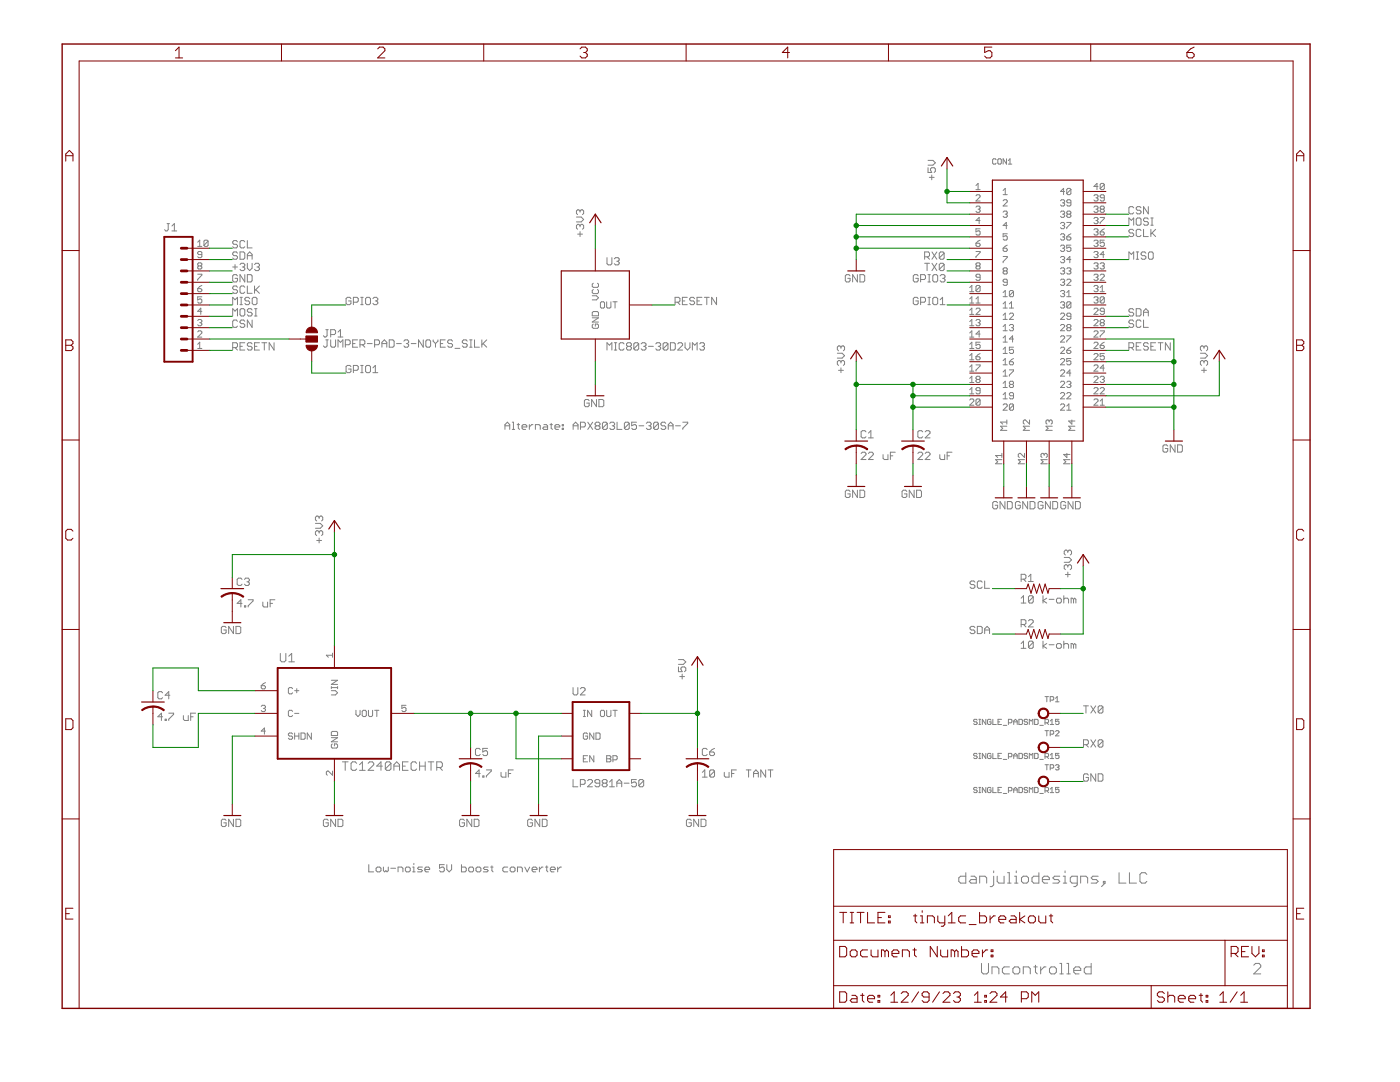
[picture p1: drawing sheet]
<svg xmlns="http://www.w3.org/2000/svg" width="279mm" height="216mm" viewBox="0 0 279 216" stroke-linecap="round" stroke-linejoin="round" font-family="sans-serif">
<g fill="none" stroke="#808080" stroke-width=".2">
<path d="M185.2 33.5v.9h.7l-.2-.5v-.2l.2-.2h.5l.3 .2v.5l-.3 .2M185.2 32h1l.5 .5-.5 .5h-1M185.5 35.4h.9M185.9 34.9v1M194.8 37l.4-.4v1.2M194.8 37.8h.8M194.8 39.1l.2-.2h.4l.2 .2v.2l-.8 .8h.8M198.8 31.9l-.2-.2h-.3l-.2 .2v.7l.2 .1h.3l.2-.1M199.3 31.7h.4l.1 .2v.7l-.1 .1h-.4l-.2-.1v-.7zM200.2 38l.4-.4v1.2M200.2 38.8h.8M200.9 31.7v1l-.7-1v1"/>
<path d="M201.2 32.7h.7M201.2 32l.4-.3v1M212.5 38.2h-.9l.7-.6v1.2M213.7 37.8v.8l-.2 .2h-.4l-.2-.2M213.7 37.8l-.2-.2h-.4l-.2 .2v.8M213.7 37.8l-.8 .8M218.3 39.1l.2-.2h.4l.2 .2-.2 .4M218.7 39.5h.2M218.9 39.5l.2 .2-.2 .4h-.4l-.2-.2M219.1 37.2h-.8l.6-.6v1.2M220.4 36.8v.8l-.2 .2h-.4l-.2-.2M220.4 39.5h-.6l-.2-.2 .2-.4h.4l.2 .2v.8l-.2 .2h-.4l-.2-.2"/>
<path d="M220.4 36.8l-.2-.2h-.4l-.2 .2v.8M220.4 36.8l-.8 .8M33.3 44.6h.5M33.6 44.6v1.2l-.3 .3h-.2l-.2-.3M34.3 46.1h1M34.3 45.1l.5-.5v1.5M39.5 49.2h.8M39.5 54.7h.8v.2l-.8 .9v.1M39.5 57.6h.6l.2 .4-.2 .2h-.5l-.1-.2zM39.5 48.3l.4-.4v1.3M39.6 53.1l-.1-.2 .1-.4h.5l.2 .1-.2 .5M39.6 53.1l-.1 .2 .1 .4h.5l.2-.2-.2-.4"/>
<path d="M39.6 53.1h.5M40.3 50.8h-.7l-.1-.2 .1-.4h.5l.2 .2v.8l-.2 .2h-.5l-.1-.2M40.3 59.2h-.8v.7l.4-.3 .4 .3v.4l-.2 .2h-.5l-.1-.2M40.3 57l-.8 .6M41.5 48.1l-.2-.2h-.4l-.2 .2v.9M41.5 48.1v.9l-.2 .2h-.4l-.2-.2M41.5 48.1l-.8 .9M46.4 53.3h1M46.9 52.8v.9M47.4 55.1l-.2-.3h-.5l-.3 .3v.9l.3 .3h.5l.2-.3v-.5h-.5M47.4 57.3l-.2-.2h-.5l-.3 .2v.3l.3 .2h.5l.2 .2v.3l-.2 .2h-.5l-.3-.2M47.4 48.3l-.2-.3h-.5l-.3 .3v.2l.3 .2h.5l.2 .3v.2l-.2 .3h-.5l-.3-.3"/>
<path d="M47.4 50.5l-.2-.2h-.5l-.3 .2v.3l.3 .2h.5l.2 .2v.3l-.2 .2h-.5l-.3-.2M47.9 50.3h.7l.3 .2v1l-.3 .2h-.7zM47.9 52.8l.2-.3h.5l.3 .3v.2l-.3 .3M47.9 59.3h.5M48.1 59.3v1.5M48.4 53.3h.2M48.6 53.3l.3 .2v.2l-.3 .3h-.5l-.2-.3M48.9 48.3l-.3-.3h-.5l-.2 .3v.9l.2 .3h.5l.3-.3M48.9 54.8v1.5l-1-1.5v1.5M48.9 57.3l-.3-.2h-.5l-.2 .2v1l.2 .2h.5l.3-.2M49.4 54.8h.7l.2 .3v.9l-.2 .3h-.7zM49.4 51.7v-.9l.4-.5 .5 .5v.9"/>
<path d="M49.4 48v1.5h.9M49.4 52.5v1l.4 .5 .5-.5v-1M49.4 57.1v1.4h.9M49.4 51h.9M49.8 59.6l-.2-.3h-.5l-.2 .3v.2l.2 .2h.5l.2 .3v.2l-.2 .3h-.5l-.2-.3M50.6 59.3h.5l.2 .3v.9l-.2 .3h-.5l-.3-.3v-.9zM50.8 52.8l.3-.3h.4l.3 .3v.2l-.3 .3M50.8 57.1v1.4M51.1 57.8l.7 .7M51.3 53.3h.2M51.5 53.3l.3 .2v.2l-.3 .3h-.4l-.3-.3M51.8 57.1l-1 .9"/>
<path d="M70 59.6l-.2-.3h-.5l-.2 .3v.9l.2 .3h.5l.2-.3v-.5h-.4M72 59.3h.5M72.2 59.3v1.5M73 59.6l.2-.3h.5l.2 .3v.9l-.2 .3h-.5l-.2-.3zM74.4 59.6l.3-.3h.4l.3 .3v.2l-.3 .2M115 43.3h1l.5 .5-.5 .5h-1M115.3 46.7h.9M115.8 42.1v.2M115.8 45v.3M115.8 46.2v1M115.8 45l-.3-.2h-.2l-.3 .2v.5l.3 .2M115.8 42.1l-.3-.2h-.2l-.3 .2v.5l.3 .2"/>
<path d="M115.8 45l.2-.2h.2l.3 .2v.5l-.3 .2M115.8 42.1l.2-.2h.2l.3 .2v.5l-.3 .2M118.2 59h.8l.4 .4-.4 .4h-.8M118.4 56.5l-.2 .2v.4l.2 .2h.8l.2-.2v-.4l-.2-.2M118.4 57.8l-.2 .2v.4l.2 .2h.8l.2-.2v-.4l-.2-.2M121.1 51.4v1.2l.3 .3h.5l.2-.3v-1.2M122.6 51.6l.3-.2h.4l.3 .2v.3l-.3 .2M123.1 52.1h.2M123.3 52.1l.3 .3v.2l-.3 .3h-.4l-.3-.3M137.2 59.3h-1v1.5h1M138.6 59.6l-.2-.3h-.5l-.3 .3v.2l.3 .2h.5l.2 .3v.2l-.2 .3h-.5l-.3-.3M140.1 59.3h-1v1.5h1"/>
<path d="M140.6 59.3h.9M141.1 59.3v1.5M143 59.3v1.5l-1-1.5v1.5M169.7 55.1l-.3-.3h-.5l-.2 .3v.9l.2 .3h.5l.3-.3v-.5h-.5M171.1 54.8v1.5l-.9-1.5v1.5M171.6 54.8h.7l.3 .3v.9l-.3 .3h-.7zM183.2 55.1l-.2-.3h-.5l-.2 .3v.9l.2 .3h.5l.2-.3v-.5h-.4M183.2 59.6l-.2-.3h-.5l-.2 .3v.9l.2 .3h.5l.2-.3v-.5h-.4M183.7 55.8h.8l.2-.3v-.4l-.2-.3h-.8v1.5M184.5 51.2h.8l.2-.2v-.5l-.2-.2h-.8v1.4M184.5 52.5h1M185 51.2l.5 .5"/>
<path d="M185 52.5v1.5M185.2 54.8h.5M185.2 56.3h.5M185.2 59.3h.5M185.4 54.8v1.5M185.4 59.3v1.5M186 50.3l1 1.4M186 52.5l1 1.5M186.2 59.6l.2-.3h.5l.2 .3v.9l-.2 .3h-.5l-.2-.3zM186.4 54.8h.5l.2 .3v.9l-.2 .3h-.5l-.2-.3v-.9zM187 50.3l-1 1.4M187 52.5l-1 1.5"/>
<path d="M187.6 55.1l.3-.3h.5l.2 .3v.2l-.2 .2M187.6 59.8l.5-.5v1.5M188.1 55.5h.3M188.4 55.5l.2 .3v.2l-.2 .3h-.5l-.3-.3M188.4 50.5l-.2-.2h-.5l-.2 .2v1M188.4 50.5v1l-.2 .2h-.5l-.2-.2M188.4 52.8l-.2-.3h-.5l-.2 .3v.9M188.4 52.8v.9l-.2 .3h-.5l-.2-.3M188.4 50.5l-.9 1M188.4 52.8l-.9 .9M193.5 57.4l.5-.4v1.2M193.5 59.6l.5-.4v1.3"/>
<path d="M193.5 58.2h.9M194.8 59.6l.4-.4v1.3M194.8 41.3l.2-.2h.4l.2 .2-.2 .4M194.8 48.5h.6l.2 .5-.2 .2h-.4l-.2-.2zM194.8 50.2h.8v.2l-.8 .8v.2M195 53.1l-.2-.2 .2-.4h.4l.2 .1-.2 .5M195 53.1l-.2 .2 .2 .4h.4l.2-.2-.2-.4M195 53.1h.4M195.2 41.7h.2M195.4 41.7l.2 .3-.2 .4h-.4l-.2-.2M195.6 45.7h-.8v.6l.6-.2 .2 .2v.4l-.2 .2h-.4l-.2-.2M195.6 55.3h-.6l-.2-.2 .2-.4h.4l.2 .2v.9l-.2 .1h-.4l-.2-.1"/>
<path d="M195.6 57.2v.8l-.2 .2h-.4l-.2-.2M195.6 44h-.8l.6-.6v1.2M195.6 57.2l-.2-.2h-.4l-.2 .2v.8M195.6 47.9l-.8 .6M195.6 57.2l-.8 .8M200.2 49.5h.6l.2 .5-.2 .2h-.4l-.2-.2zM200.2 51.2h.8v.2l-.8 .8v.2M200.2 40.1l.2-.2h.4l.2 .2v.2l-.8 .8h.8M200.2 42.3l.2-.2h.4l.2 .2-.2 .4M200.2 58.4l.4-.4v1.2M200.2 59.2h.8M200.4 54.1l-.2-.3 .2-.4h.4l.2 .2-.2 .5"/>
<path d="M200.4 54.1l-.2 .2 .2 .4h.4l.2-.2-.2-.4M200.4 54.1h.4M200.6 42.7h.2M200.8 42.7l.2 .2-.2 .5h-.4l-.2-.2M201 46.7h-.8v.6l.6-.2 .2 .2v.4l-.2 .2h-.4l-.2-.2M201 56.3h-.6l-.2-.2 .2-.4h.4l.2 .2v.8l-.2 .2h-.4l-.2-.2M201 45h-.8l.6-.6v1.2M201 48.9l-.8 .6M202.3 58.2l-.2-.2h-.4l-.3 .2v.8M202.3 58.2v.8l-.2 .2h-.4l-.3-.2M202.3 58.2l-.9 .8M211.6 40.1l.3-.2h.4l.2 .2-.2 .4"/>
<path d="M211.6 42.3l.3-.2h.4l.2 .2-.2 .4M211.6 46.9l.3-.2h.4l.2 .2-.2 .4M211.6 51.4l.3-.2h.4l.2 .2-.2 .4M211.6 53.6l.3-.2h.4l.2 .2-.2 .5M211.6 55.9l.3-.2h.4l.2 .2-.2 .4M211.6 58.2l.3-.2h.4l.2 .2-.2 .4M211.6 44.6l.3-.2h.4l.2 .2-.2 .4M211.6 49.1l.3-.2h.4l.2 .2-.2 .4M212 58.6h.3M212 42.7h.3M212 45h.3M212 49.5h.3"/>
<path d="M212 54.1h.3M212 56.3h.3M212 51.8h.3M212 47.3h.3M212 40.5h.3M212.3 40.5l.2 .2-.2 .4h-.4l-.3-.2M212.3 42.7l.2 .2-.2 .5h-.4l-.3-.2M212.3 47.3l.2 .2-.2 .4h-.4l-.3-.2M212.3 45l.2 .2-.2 .4h-.4l-.3-.2M212.3 49.5l.2 .2-.2 .5h-.4l-.3-.2M212.3 54.1l.2 .2-.2 .4h-.4l-.3-.2M212.3 51.8l.2 .2-.2 .4h-.4l-.3-.2"/>
<path d="M212.3 56.3l.2 .2-.2 .4h-.4l-.3-.2M212.3 58.6l.2 .2-.2 .4h-.4l-.3-.2M212.9 44.4h.8v.2l-.8 .8v.2M212.9 47.3h.6l.2 .4-.2 .2h-.4l-.2-.2zM212.9 53.6l.2-.2h.4l.2 .2-.2 .5M212.9 55.9l.2-.2h.4l.2 .2v.2l-.8 .8h.8M212.9 59.2h.8M212.9 58.4l.4-.4v1.2M213.1 42.7l-.2-.2 .2-.4h.4l.2 .2-.2 .4M213.1 42.7l-.2 .2 .2 .5h.4l.2-.2-.2-.5M213.1 42.7h.4M213.3 54.1h.2"/>
<path d="M213.5 54.1l.2 .2-.2 .4h-.4l-.2-.2M213.7 40.5h-.6l-.2-.2 .2-.4h.4l.2 .2v.8l-.2 .2h-.4l-.2-.2M213.7 48.9h-.8v.6l.6-.2 .2 .2v.5l-.2 .2h-.4l-.2-.2M213.7 51.8h-.8l.6-.6v1.2M213.7 46.7l-.8 .6M218.3 41.3l.2-.2h.4l.2 .2-.2 .4M218.3 48.1l.2-.2h.4l.2 .2-.2 .4M218.3 45.9l.2-.2h.4l.2 .2-.2 .4M218.3 50.4l.2-.2h.4l.2 .2-.2 .4M218.3 52.6l.2-.1h.4l.2 .1-.2 .5M218.3 54.9l.2-.2h.4l.2 .2-.2 .4M218.3 59.4l.2-.2h.4l.2 .2-.2 .5"/>
<path d="M218.3 57.2l.2-.2h.4l.2 .2-.2 .4M218.3 43.6l.2-.2h.4l.2 .2-.2 .4M218.7 41.7h.2M218.7 44h.2M218.7 48.5h.2M218.7 53.1h.2M218.7 55.3h.2M218.7 59.9h.2M218.7 57.6h.2M218.7 50.8h.2M218.7 46.3h.2M218.9 59.9l.2 .2-.2 .4h-.4l-.2-.2"/>
<path d="M218.9 50.8l.2 .2-.2 .4h-.4l-.2-.2M218.9 41.7l.2 .3-.2 .4h-.4l-.2-.2M218.9 46.3l.2 .2-.2 .4h-.4l-.2-.2M218.9 48.5l.2 .2-.2 .5h-.4l-.2-.2M218.9 53.1l.2 .2-.2 .4h-.4l-.2-.2M218.9 55.3l.2 .2-.2 .4h-.4l-.2-.1M218.9 57.6l.2 .2-.2 .4h-.4l-.2-.2M218.9 44l.2 .2-.2 .4h-.4l-.2-.2M219.6 46.3h.6l.2 .4-.2 .2h-.4l-.2-.2zM219.6 52.6l.2-.1h.4l.2 .1-.2 .5M219.6 54.9l.2-.2h.4l.2 .2v.2l-.8 .8h.8M219.6 58.2h.8"/>
<path d="M219.6 57.4l.4-.4v1.2M219.6 43.4h.8v.2l-.8 .8v.2M219.8 41.7l-.2-.2 .2-.4h.4l.2 .2-.2 .4M219.8 41.7h.4M219.8 41.7l-.2 .3 .2 .4h.4l.2-.2-.2-.5M220 53.1h.2M220.2 53.1l.2 .2-.2 .4h-.4l-.2-.2M220.4 50.8h-.8l.6-.6v1.2M220.4 47.9h-.8v.6l.6-.2 .2 .2v.5l-.2 .2h-.4l-.2-.2M220.4 59.4l-.2-.2h-.4l-.2 .2v.9M220.4 59.4v.9l-.2 .2h-.4l-.2-.2M220.4 59.4l-.8 .9"/>
<path d="M220.4 45.7l-.8 .6M225.3 44.9v-1.4l.5 .5 .5-.5v1.4M225.3 51.7v-1.4l.5 .5 .5-.5v1.4M226.3 41.5l-.3-.3h-.5l-.2 .3v.9l.2 .3h.5l.3-.3M226.3 46l-.3-.2h-.5l-.2 .2v.2l.2 .3h.5l.3 .2v.3l-.3 .2h-.5l-.2-.2M226.8 50.3h.4M226.8 51.7h.4M227 43.5h.5l.2 .2v1l-.2 .2h-.5l-.2-.2v-1zM227 50.3v1.4M227.7 41.5l-.2-.3h-.5l-.2 .3v.2l.2 .3h.5l.2 .2v.2l-.2 .3h-.5l-.2-.3M227.7 46l-.2-.2h-.5l-.2 .2v1l.2 .2h.5l.2-.2M228.2 45.8v1.4h1"/>
<path d="M228.7 50.5l-.2-.2h-.5l-.3 .2v.3l.3 .2h.5l.2 .2v.3l-.2 .2h-.5l-.3-.2M229.2 43.7l-.3-.2h-.4l-.3 .2v.3l.3 .2h.4l.3 .2v.3l-.3 .2h-.4l-.3-.2M229.2 41.2v1.5l-1-1.5v1.5M229.4 50.3h.5l.2 .2v1l-.2 .2h-.5l-.2-.2v-1zM229.7 45.8v1.4M229.7 43.5h.4M229.7 44.9h.4M229.9 46.5l.7 .7M229.9 43.5v1.4M230.6 45.8l-.9 .9M39.5 66.2l.1-.2h.5l.2 .2v.2l-.8 .9h.8M39.5 64l.1-.2h.5l.2 .2-.2 .4"/>
<path d="M39.5 69.5h.8M39.5 68.7l.4-.4v1.2M39.9 64.4h.2M40.1 64.4l.2 .2-.2 .4h-.5l-.1-.2M40.3 62.1h-.8l.6-.6v1.2M46.4 69.4h.8l.2-.3v-.5l-.2-.2h-.8v1.4M46.4 60.8v-1.5l.5 .5 .5-.5v1.5M46.4 63.1v-1.5l.5 .5 .5-.5v1.5M46.9 69.4l.5 .4M47.4 64.1l-.2-.2h-.5l-.3 .2v1l.3 .2h.5l.2-.2M47.9 69.1h.5M47.9 60.8h.5"/>
<path d="M48.1 61.6h.5l.3 .2v1l-.3 .3h-.5l-.2-.3v-1zM48.9 68.4h-1v1.4h1M48.9 64.1l-.3-.2h-.5l-.2 .2v.2l.2 .3h.5l.3 .2v.3l-.3 .2h-.5l-.2-.2M50.3 68.6l-.2-.2h-.5l-.2 .2v.3l.2 .2h.5l.2 .3v.2l-.2 .2h-.5l-.2-.2M50.3 61.8l-.2-.2h-.5l-.2 .2v.3l.2 .2h.5l.2 .3v.2l-.2 .3h-.5l-.2-.3M50.3 63.9v1.4l-.9-1.4v1.4M50.8 69.1h.5M50.8 61.6h.5M50.8 63.1h.5M51.1 61.6v1.5M51.8 68.4h-1v1.4h1M52.3 68.4h.9"/>
<path d="M52.7 68.4v1.4M54.7 68.4v1.4l-1-1.4v1.4M65 67.8h.5M65 65.8h.5M65.3 67.8v1.2l-.3 .3h-.2l-.3-.3M65.3 65.8v1.2l-.3 .2h-.2l-.3-.2M66 66.8h.7l.3-.3v-.5l-.3-.2h-.7v1.4M66 67.8v1.2l.3 .3h.4l.3-.3v-1.2M67.5 69.3v-1.5l.4 .5 .5-.5v1.5M67.5 67.2h.9M67.5 66.3l.4-.5v1.4M68.9 68.8h.7l.3-.2v-.5l-.3-.3h-.7v1.5"/>
<path d="M70 73.2l-.2-.3h-.5l-.2 .3v.9l.2 .3h.5l.2-.3v-.5h-.4M70.4 68.6h.5M70.5 73.9h.7l.3-.3v-.4l-.3-.3h-.7v1.5M70.5 60.3h.7l.3-.3v-.4l-.3-.3h-.7v1.5M71.4 67.8h-1v1.5h1M71.8 68.8h.8l.2-.2v-.5l-.2-.3h-.8v1.5M72 60.8h.5M72 72.9h.5M72 74.4h.5M72.2 72.9v1.5M72.3 68.8l.5 .5M73 73.2l.2-.3h.5l.2 .3v.9l-.2 .3h-.5l-.2-.3z"/>
<path d="M73.3 68.6h1M74.4 74.4h1M74.4 73.4l.5-.5v1.5M74.8 68.8h.7l.2-.2v-.5l-.2-.3h-.7v1.5M74.9 60h.2M75.1 60l.3 .3v.2l-.3 .3h-.4l-.3-.3M76.2 68.6h1M76.2 69.3v-1l.5-.5 .5 .5v1M77.7 67.8h.7l.3 .3v.9l-.3 .3h-.7zM79.1 68.6h1M80.6 68.1l.2-.3h.5l.3 .3v.2l-.3 .3M81.1 68.6h.2"/>
<path d="M81.3 68.6l.3 .2v.2l-.3 .3h-.5l-.2-.3M82.1 68.6h.9M84.5 67.8v1.5l-1-1.5v1.5M85.2 67.8h.5l.2 .3v.9l-.2 .3h-.5l-.2-.3v-.9zM86.4 67.8v.3l.5 .5M86.9 68.6v.7M87.4 67.8v.3l-.5 .5M87.9 68.6h.5M88.9 67.8h-1v1.5h1M90.3 68.1l-.2-.3h-.5l-.3 .3v.2l.3 .3h.5l.2 .2v.2l-.2 .3h-.5l-.3-.3M90.8 69.5h1M93.2 68.1l-.2-.3h-.5l-.2 .3v.2l.2 .3h.5l.2 .2v.2l-.2 .3h-.5l-.2-.3"/>
<path d="M93.7 69.3h.5M93.7 67.8h.5M94 67.8v1.5M94.7 67.8v1.5h1M96.2 67.8v1.5M96.4 68.6l.7 .7M97.1 67.8l-.9 1M117.6 79.9l-.3-.2h-.4l-.3 .2v1l.3 .3h.4l.3-.3v-.5h-.5M118.2 63.4h1.2l-1.2 .9h1.2M118.4 64.7l-.2 .2v.4l.2 .2h.8l.2-.2v-.4l-.2-.2h-.4v.4M118.4 62.2h.8l.2 .2v.6h-1.2v-.6zM119 79.7v1.5l-.9-1.5v1.5"/>
<path d="M119.5 79.7h.8l.2 .2v1l-.2 .3h-.8zM120 60.2h.5l.1 .2v.9l-.1 .2h-.5l-.2-.2v-.9zM121.1 60.2v1.1l.2 .2h.4l.2-.2v-1.1M121.1 69.8v-1.4l.5 .5 .5-.5v1.4M122.3 60.2h.9M122.6 69.8h.5M122.6 68.4h.5M122.7 60.2v1.3M122.9 68.4v1.4M124.5 68.6l-.2-.2h-.5l-.2 .2v1l.2 .2h.5l.2-.2M125.3 69.1l-.3 .3v.2l.3 .2h.5l.2-.2v-.2l-.2-.3M125.3 69.1l-.3-.2v-.3l.3-.2h.5l.2 .2v.3l-.2 .2"/>
<path d="M125.3 69.1h.5M127.5 68.6v1l-.3 .2h-.5l-.2-.2M127.5 68.6l-.3-.2h-.5l-.2 .2v1M127.5 68.6l-1 1M128 68.6l.2-.2h.5l.2 .2v.3l-.2 .2M128.4 69.1h.3M128.7 69.1l.2 .3v.2l-.2 .2h-.5l-.2-.2M129.4 69.1h1M130.9 68.6l.2-.2h.5l.2 .2v.3l-.2 .2M131.4 69.1h.2M131.6 69.1l.2 .3v.2l-.2 .2h-.5l-.2-.2M133.3 68.6v1l-.2 .2h-.5l-.3-.2"/>
<path d="M133.3 68.6l-.2-.2h-.5l-.3 .2v1M133.3 68.6l-1 1M133.8 68.4h.7l.3 .2v1l-.3 .2h-.7zM134.7 60.3h.7l.3-.3v-.4l-.3-.3h-.7v1.5M135.2 60.3l.5 .5M135.3 68.6l.2-.2h.5l.2 .2v.3l-.9 .9h.9M136.2 60h.5M136.7 68.4v1l.5 .4 .5-.4v-1M138.2 69.8v-1.4l.5 .5 .4-.5v1.4M139.1 60h.5M139.6 68.6l.3-.2h.5l.2 .2v.3l-.2 .2M140.1 69.1h.3"/>
<path d="M140.4 69.1l.2 .3v.2l-.2 .2h-.5l-.3-.2M167.1 70.5h1l.5 .5-.5 .5h-1M167.3 73.9h1M167.8 69.3v.2M167.8 72.2v.2M167.8 73.4v1M167.8 72.2l-.2-.3h-.3l-.2 .3v.5l.2 .2M167.8 69.3l-.2-.3h-.3l-.2 .3v.4l.2 .3M167.8 72.2l.3-.3h.2l.3 .3v.5l-.3 .2M167.8 69.3l.3-.3h.2l.3 .3v.4l-.3 .3M183.7 60.3h.8l.2-.3v-.4l-.2-.3h-.8v1.5M185.2 60.8h.5"/>
<path d="M187.6 60.8h1M193.5 73.2l.5-.4v1.3M193.5 79.8l.2-.2h.5l.2 .2v.2l-.9 .9h.9M193.5 61.9l.5-.4v1.2M193.5 64.2l.5-.4v1.2M193.5 66.4l.5-.4v1.3M193.5 68.7l.5-.4v1.2M193.5 71l.5-.5v1.3M193.5 75.5l.5-.4v1.2M193.5 77.8l.5-.5v1.3M193.5 60.5h.9M193.5 62.7h.9"/>
<path d="M193.5 65h.9M193.5 67.3h.9M193.5 69.5h.9M193.5 71.8h.9M193.5 74.1h.9M193.5 76.3h.9M193.5 78.6h.9M194.8 61.7l.2-.2h.4l.2 .2v.2l-.8 .8h.8M194.8 64l.2-.2h.4l.2 .2-.2 .4M194.8 71.2h.6l.2 .4-.2 .2h-.4l-.2-.2zM194.8 72.8h.8v.2l-.8 .9v.2M194.8 60.5h.8"/>
<path d="M195 75.7l-.2-.2 .2-.4h.4l.2 .2-.2 .4M195 75.7l-.2 .2 .2 .4h.4l.2-.2-.2-.4M195 75.7h.4M195.2 64.4h.2M195.4 64.4l.2 .2-.2 .4h-.4l-.2-.2M195.6 68.3h-.8v.6l.6-.2 .2 .2v.4l-.2 .2h-.4l-.2-.2M195.6 78h-.6l-.2-.2 .2-.5h.4l.2 .3v.8l-.2 .2h-.4l-.2-.2M195.6 79.8v.8l-.2 .3h-.4l-.2-.3M195.6 66.7h-.8l.6-.7v1.3M195.6 79.8l-.2-.2h-.4l-.2 .2v.8M195.6 70.5l-.8 .7M195.6 79.8l-.8 .8"/>
<path d="M200.2 61.5h.8M200.2 60.6l.4-.4v1.3M200.2 62.9l.4-.4v1.2M200.2 65.2l.4-.5v1.3M200.2 67.4l.4-.4v1.3M200.2 69.7l.4-.4v1.2M200.2 72l.4-.5v1.3M200.2 74.2l.4-.4v1.3M200.2 76.5l.4-.4v1.2M200.2 78.8l.4-.5v1.3M200.2 63.7h.8M200.2 66h.8"/>
<path d="M200.2 68.3h.8M200.2 70.5h.8M200.2 72.8h.8M200.2 75.1h.8M200.2 77.3h.8M200.2 79.6h.8M201.4 61.5h.9M201.4 72.2h.7l.2 .4-.2 .2h-.4l-.3-.2zM201.4 73.8h.9v.2l-.9 .8v.3M201.4 62.7l.3-.2h.4l.2 .2v.2l-.9 .8h.9M201.4 65l.3-.3h.4l.2 .3-.2 .4M201.4 60.6l.5-.4v1.3"/>
<path d="M201.7 76.7l-.3-.2 .3-.4h.4l.2 .2-.2 .4M201.7 76.7l-.3 .2 .3 .4h.4l.2-.2-.2-.4M201.7 76.7h.4M201.9 65.4h.2M202.1 65.4l.2 .2-.2 .4h-.4l-.3-.2M202.3 79h-.6l-.3-.2 .3-.5h.4l.2 .2v.9l-.2 .2h-.4l-.3-.2M202.3 69.3h-.9v.6l.7-.2 .2 .2v.4l-.2 .2h-.4l-.3-.2M202.3 67.6h-.9l.7-.6v1.3M202.3 71.5l-.9 .7M211.6 69.5l.3-.2h.4l.2 .2v.2l-.9 .8h.9M211.6 65l.3-.3h.4l.2 .3v.2l-.9 .8h.9M211.6 60.4l.3-.2h.4l.2 .2-.2 .5"/>
<path d="M211.6 71.8l.3-.3h.4l.2 .3v.2l-.9 .8h.9M211.6 62.7l.3-.2h.4l.2 .2v.2l-.9 .8h.9M211.6 67.2l.3-.2h.4l.2 .2v.2l-.9 .9h.9M211.6 74l.3-.2h.4l.2 .2v.2l-.9 .9h.9M211.6 76.3l.3-.2h.4l.2 .2v.2l-.9 .8h.9M211.6 78.5l.3-.2h.4l.2 .2v.3l-.9 .8h.9M212 60.9h.3M212.3 60.9l.2 .2-.2 .4h-.4l-.3-.2M212.9 67h.8v.2l-.8 .9v.2M212.9 69.9h.6l.2 .4-.2 .2h-.4l-.2-.2zM212.9 76.3l.2-.2h.4l.2 .2-.2 .4M212.9 78.5l.2-.2h.4l.2 .2v.3l-.8 .8h.8"/>
<path d="M213.1 65.4l-.2-.2 .2-.5h.4l.2 .3-.2 .4M213.1 65.4l-.2 .2 .2 .4h.4l.2-.2-.2-.4M213.1 65.4h.4M213.3 76.7h.2M213.5 76.7l.2 .2-.2 .4h-.4l-.2-.2M213.7 60.4v.9l-.2 .2h-.4l-.2-.2M213.7 63.1h-.6l-.2-.2 .2-.4h.4l.2 .2v.8l-.2 .2h-.4l-.2-.2M213.7 71.5h-.8v.7l.6-.2 .2 .2v.4l-.2 .2h-.4l-.2-.2M213.7 60.4l-.2-.2h-.4l-.2 .2v.9M213.7 74.4h-.8l.6-.6v1.3M213.7 69.3l-.8 .6M213.7 60.4l-.8 .9"/>
<path d="M218.3 61.7l.2-.2h.4l.2 .2v.2l-.8 .8h.8M218.3 66.2l.2-.2h.4l.2 .2v.2l-.8 .9h.8M218.3 64l.2-.2h.4l.2 .2v.2l-.8 .8h.8M218.3 70.8l.2-.3h.4l.2 .3v.2l-.8 .8h.8M218.3 68.5l.2-.2h.4l.2 .2v.2l-.8 .8h.8M218.3 73l.2-.2h.4l.2 .2v.2l-.8 .9h.8M218.3 77.6l.2-.3h.4l.2 .3v.2l-.8 .8h.8M218.3 75.3l.2-.2h.4l.2 .2v.2l-.8 .8h.8M218.3 79.8l.2-.2h.4l.2 .2v.2l-.8 .9h.8M219.6 68.9h.6l.2 .4-.2 .2h-.4l-.2-.2zM219.6 66h.8v.2l-.8 .9v.2M219.6 77.6l.2-.3h.4l.2 .3v.2l-.8 .8h.8"/>
<path d="M219.6 75.3l.2-.2h.4l.2 .2-.2 .4M219.8 64.4l-.2 .2 .2 .4h.4l.2-.2-.2-.4M219.8 64.4l-.2-.2 .2-.4h.4l.2 .2-.2 .4M219.8 64.4h.4M220 75.7h.2M220.2 75.7l.2 .2-.2 .4h-.4l-.2-.2M220.4 73.4h-.8l.6-.6v1.3M220.4 62.1h-.6l-.2-.2 .2-.4h.4l.2 .2v.8l-.2 .2h-.4l-.2-.2M220.4 70.5h-.8v.7l.6-.2 .2 .2v.4l-.2 .2h-.4l-.2-.2M220.4 68.3l-.8 .6M225.3 69.4h.7l.3-.3v-.5l-.3-.2h-.7v1.4M225.8 69.4l.5 .4"/>
<path d="M226.3 64.1l-.3-.2h-.5l-.2 .2v.2l.2 .3h.5l.3 .2v.3l-.3 .2h-.5l-.2-.2M226.3 61.8l-.3-.2h-.5l-.2 .2v.3l.2 .2h.5l.3 .3v.2l-.3 .3h-.5l-.2-.3M226.8 69.1h.4M226.8 61.6h.7l.2 .2v1l-.2 .3h-.7zM227.7 68.4h-.9v1.4h.9M227.7 64.1l-.2-.2h-.5l-.2 .2v1l.2 .2h.5l.2-.2M228.2 63.9v1.4h1M228.2 63.1v-1l.5-.5 .5 .5v1M228.2 62.3h1M229.2 68.6l-.3-.2h-.4l-.3 .2v.3l.3 .2h.4l.3 .3v.2l-.3 .2h-.4l-.3-.2M229.7 69.1h.4M230.6 68.4h-.9v1.4h.9"/>
<path d="M231.1 68.4h1M231.6 68.4v1.4M233.6 68.4v1.4l-1-1.4v1.4M239.6 70.5h.9l.5 .5-.5 .5h-.9M239.8 73.9h1M240.3 72.2l-.3-.3h-.2l-.2 .3v.5l.2 .2M240.3 72.2l.2-.3h.3l.2 .3v.5l-.2 .2M240.3 69.3l-.3-.3h-.2l-.2 .3v.4l.2 .3M240.3 69.3l.2-.3h.3l.2 .3v.4l-.2 .3M240.3 69.3v.2M240.3 72.2v.2M240.3 73.4v1"/>
<path d="M100.8 85.7v-1l.5-.5 .4 .5v1M100.8 85h.9M102.2 84.2h.3v1.5M102.2 85.7h.5M103.2 84.7h.5M103.4 84.5v.9l.3 .3M104.2 85.2h.9v-.2l-.2-.3h-.5l-.2 .3v.4l.2 .3h.5M105.6 84.7v1M106.4 84.7h-.3l-.5 .5M106.8 85.7v-1h.8l.2 .3v.7M108.5 84.7h.5l.3 .3v.7h-.8l-.2-.3 .2-.2h.8M109.8 84.7h.5"/>
<path d="M110 84.5v.9l.3 .3M110.7 85.2h1v-.2l-.2-.3h-.5l-.3 .3v.4l.3 .3h.5M112.2 84.7h.2v.3h-.2zM112.2 85.4h.2v.3h-.2zM114.4 85h1M114.4 85.7v-1l.5-.5 .5 .5v1M115.8 85.2h.8l.2-.2v-.5l-.2-.3h-.8v1.5M117.3 84.2l1 1.5M118.3 84.2l-1 1.5M119 85h.5M119 85l-.2-.3v-.2l.2-.3h.5l.2 .3v.2l-.2 .3M119 85l-.2 .2v.2l.2 .3h.5l.2-.3v-.2l-.2-.2"/>
<path d="M121.2 84.5l-.3-.3h-.4l-.3 .3v.9M121.2 84.5v.9l-.3 .3h-.4l-.3-.3M121.2 84.5l-1 .9M121.7 84.5l.2-.3h.5l.3 .3v.2l-.3 .3M122.2 85h.2M122.4 85l.3 .2v.2l-.3 .3h-.5l-.2-.3M123.1 84.2v1.5h1M125.6 84.5l-.3-.3h-.5l-.2 .3v.9M125.6 84.5v.9l-.3 .3h-.5l-.2-.3M125.6 84.5l-1 .9M127 84.2h-.9v.8l.5-.3h.2l.2 .3v.4l-.2 .3h-.5l-.2-.3M127.5 85h1"/>
<path d="M129 84.5l.2-.3h.5l.2 .3v.2l-.2 .3M129.5 85h.2M129.7 85l.2 .2v.2l-.2 .3h-.5l-.2-.3M131.4 84.5l-.2-.3h-.5l-.2 .3v.9M131.4 84.5v.9l-.2 .3h-.5l-.2-.3M131.4 84.5l-.9 .9M132.9 84.5l-.3-.3h-.5l-.2 .3v.2l.2 .3h.5l.3 .2v.2l-.3 .3h-.5l-.2-.3M133.4 85h.9M133.4 85.7v-1l.4-.5 .5 .5v1M134.8 85h1M136.3 84.2h.9v.3l-.9 .9v.3M169.7 98.1l-.3-.3h-.5l-.2 .3v.9l.2 .3h.5l.3-.3v-.4h-.5"/>
<path d="M171.1 97.8v1.5l-.9-1.5v1.5M171.6 97.8h.7l.3 .3v.9l-.3 .3h-.7zM171.9 90.5l.2-.3h.5l.2 .3v.2l-.9 1h.9M172.8 86.2l-.2-.3h-.5l-.2 .3v.9l.2 .3h.5l.2-.3M173.3 90.5l.3-.3h.5l.2 .3v.2l-1 1h1M173.3 87.4h1M173.3 86.4l.5-.5v1.5M176.2 90.7v.7l.3 .3h.7v-1M177.7 91h.5M178.7 90.2h-1v1.5M181 98.1l-.3-.3h-.4l-.3 .3v.9l.3 .3h.4l.3-.3v-.4h-.5M182.4 97.8v1.5l-.9-1.5v1.5"/>
<path d="M182.9 97.8h.8l.2 .3v.9l-.2 .3h-.8zM183.2 90.5l.2-.3h.5l.2 .3v.2l-.9 1h.9M184.1 86.2l-.2-.3h-.5l-.2 .3v.9l.2 .3h.5l.2-.3M184.6 90.5l.3-.3h.5l.2 .3v.2l-1 1h1M184.6 86.2l.3-.3h.5l.2 .3v.2l-1 1h1M187.6 90.7v.7l.2 .3h.7v-1M189 91h.5M190 90.2h-1v1.5M199.9 91.7h-1.2l.4 .4-.4 .4h1.2M199.9 90.9h-1.2l.4 .4M199.9 90.5v.8M200.2 80.8l.2-.2h.4l.2 .2v.2l-.8 .9h.8"/>
<path d="M200.9 84.2h-1.2l.4 .4M200.9 85h-1.2l.4 .5-.4 .4h1.2M200.9 83.8v.8M202.3 80.8l-.2-.2h-.4l-.3 .2v.8M202.3 80.8v.8l-.2 .3h-.4l-.3-.3M202.3 80.8l-.9 .8M204.5 91.7h-1.3l.4 .4-.4 .4h1.3M204.5 90.5v.8l-.9-.8-.4 .2v.4l.2 .2M205.5 83.8v.8l-.9-.8-.4 .2v.4l.2 .2M205.5 85h-1.3l.4 .5-.4 .4h1.3M208.4 90.7l-.2-.2-.4 .2v.4l.2 .2M208.4 90.7l.2-.2 .4 .2v.4l-.2 .2"/>
<path d="M208.4 90.7v.2M209 91.7h-1.2l.4 .4-.4 .4h1.2M209.4 84v.2M209.4 84l-.2-.2-.5 .2v.4l.3 .2M209.4 84l.2-.2 .4 .2v.4l-.2 .2M210 85h-1.3l.5 .5-.5 .4h1.3M211.6 80.8l.3-.2h.4l.2 .2v.2l-.9 .9h.9M212.9 81.9h.8M212.9 81l.4-.4v1.3M212.9 90.5v.8l-.6-.6h1.2M213.5 91.7h-1.2l.4 .4-.4 .4h1.2M213.9 83.8v.8l-.6-.6h1.2"/>
<path d="M214.5 85h-1.2l.4 .5-.4 .4h1.2M219.6 80.9h.8M219.6 80l.4-.4v1.3M233 89l-.2-.2h-.5l-.2 .2v1l.2 .2h.5l.2-.2v-.5h-.4M234.5 88.8v1.4l-.9-1.4v1.4M235 88.8h.7l.3 .2v1l-.3 .2h-.7zM48.3 115.6l-.2-.2h-.5l-.3 .2v1l.3 .2h.5l.2-.2M48.8 115.6l.2-.2h.5l.3 .2v.2l-.3 .3M49.3 116.1h.2M49.5 119.7h1v.2l-1 1v.2M49.5 116.1l.3 .2v.3l-.3 .2h-.5l-.2-.2M54.9 119.7h-1v1.4"/>
<path d="M62.9 104.4h1l.5 .5-.5 .5h-1M63.2 107.8h1M63.7 103.2v.3M63.7 106.2v.2M63.7 107.4v.9M63.7 106.2l-.3-.3h-.2l-.3 .3v.4l.3 .3M63.7 103.2l-.3-.2h-.2l-.3 .2v.5l.3 .2M63.7 106.2l.2-.3h.3l.2 .3v.4l-.2 .3M63.7 103.2l.2-.2h.3l.2 .2v.5l-.2 .2M194.6 116.2l-.3-.3h-.5l-.2 .3v.2l.2 .2h.5l.3 .3v.2l-.3 .3h-.5l-.2-.3M196 116.2l-.2-.3h-.5l-.2 .3v.9l.2 .3h.5l.2-.3M196.5 115.9v1.5h1"/>
<path d="M199.1 100.3l-.3-.2h-.4l-.3 .2v1l.3 .2h.4l.3-.2v-.5h-.5M200.6 100.1v1.4l-1-1.4v1.4M201 100.1h.8l.2 .2v1l-.2 .2h-.8zM203.6 100.3l-.2-.2h-.5l-.3 .2v1l.3 .2h.5l.2-.2v-.5h-.5M203.8 119.4l.5-.5v1.4M203.8 115.6h.7l.2-.3v-.5l-.2-.2h-.7v1.4M204.3 115.6l.4 .4M205.1 100.1v1.4l-1-1.4v1.4M205.3 115.1l.4-.5v1.4M205.3 116h.9M205.6 100.1h.7l.2 .2v1l-.2 .2h-.7zM206.2 119.1l-.2-.2h-.5l-.2 .2v1"/>
<path d="M206.2 119.1v1l-.2 .2h-.5l-.2-.2M206.2 119.1l-.9 1M208.2 100.3l-.3-.2h-.5l-.2 .2v1l.2 .2h.5l.3-.2v-.5h-.5M208.2 118.9v1.4M208.9 119.4l-.7 .4 .7 .5M209.4 119.6h1M209.6 100.1v1.4l-1-1.4v1.4M210.1 100.1h.7l.3 .2v1l-.3 .2h-.7zM211.1 119.4h.5l.2 .2v.5l-.2 .2h-.5l-.3-.2v-.5zM212.3 119.6l.2-.2h.5l.3 .2v.7M212.3 118.9v1.4M212.4 111.2h1l.4 .5-.4 .5h-1"/>
<path d="M212.6 114.6h1M212.7 100.3l-.3-.2h-.5l-.2 .2v1l.2 .2h.5l.3-.2v-.5h-.5M213.1 110l.3-.2h.2l.2 .2v.5l-.2 .2M213.1 110v.3M213.1 112.9v.3M213.1 114.2v.9M213.1 112.9l-.2-.2h-.3l-.2 .2v.5l.2 .3M213.1 110l-.2-.2h-.3l-.2 .2v.5l.2 .2M213.1 112.9l.3-.2h.2l.2 .2v.5l-.2 .3M214.1 100.1v1.4l-.9-1.4v1.4M214.2 119.6l-.2-.2h-.2v.9M214.2 119.6v.7"/>
<path d="M214.2 119.6l.3-.2 .2 .2v.7M214.6 100.1h.7l.3 .2v1l-.3 .2h-.7zM32.4 138.2l-.2-.2h-.5l-.2 .2v1l.2 .2h.5l.2-.2M33.9 138.7h-.9l.7-.7v1.4M45.1 125.2l-.2-.2h-.5l-.2 .2v1l.2 .2h.5l.2-.2v-.5h-.4M46.6 125v1.4l-1-1.4v1.4M47.1 125h.7l.2 .2v1l-.2 .2h-.7zM48.3 120.4h-1l.8-.7v1.4M48.8 120.9h.2v.2h-.2zM52.1 136.8h.7l.2 .4-.2 .3h-.5l-.2-.3zM52.5 120.1v.8l.2 .2h.7v-1M53 136.2l-.9 .6"/>
<path d="M53.9 120.4h.5M55.9 130.4v1.4l.3 .3h.6l.2-.3v-1.4M57.6 132.1h1.2M57.6 130.9l.6-.5v1.7M58.4 137.4l-.2-.2h-.4l-.2 .2v.8l.2 .3h.4l.2-.3M58.8 137.8h.8M59.2 137.4v.8M66.1 137.8h.9l.4 .4-.4 .5h-.9M66.1 137.2h1.3M66.1 137v.4M66.1 135.7h1.3l-1.3 .9h1.3M66.4 130.7h-1.3l.4 .4"/>
<path d="M66.4 130.3v.8M67.4 137v.4M114.4 137.2v1.2l.2 .3h.5l.2-.3v-1.2M115.8 137.5l.3-.3h.4l.3 .3v.2l-1 1h1M135.4 133.1v.9h.7l-.2-.7 .2-.2h.5l.3 .2v.5l-.3 .2M135.4 131.6h1l.5 .5-.5 .5h-1M135.7 135h.9M136.1 134.5v1M194.6 125.2l-.3-.2h-.5l-.2 .2v.3l.2 .2h.5l.3 .3v.2l-.3 .2h-.5l-.2-.2M195.1 125h.7l.2 .2v1l-.2 .2h-.7zM196.5 125.7h1M196.5 126.4v-.9l.5-.5 .5 .5v.9"/>
<path d="M203.8 128.4l.5-.5v1.5M203.8 120.3h.9M203.8 129.4h.9M203.8 124.6h.7l.2-.2v-.5l-.2-.2h-.7v1.4M204.3 124.6l.4 .5M205.3 123.9l.2-.2h.5l.2 .2v.2l-.9 1h.9M206.2 128.2l-.2-.3h-.5l-.2 .3v.9M206.2 128.2v.9l-.2 .3h-.5l-.2-.3M206.2 128.2l-.9 .9M208.2 127.9v1.5M208.6 139h.7M208.9 128.4l-.7 .5 .7 .5"/>
<path d="M208.9 139v1M209.4 128.7h1M209.6 139.7h.5l.2-.2v-.3l-.2-.2h-.5v1M210.7 139.3l.3-.3v1M210.8 128.7l.3-.3h.5l.2 .3v.4l-.2 .3h-.5l-.3-.3zM212.3 128.7l.2-.3h.5l.3 .3v.7M212.3 127.9v1.5M214.2 128.7l-.2-.3h-.2v1M214.2 128.7v.7M214.2 128.7l.3-.3 .2 .3v.7M32.4 143h-.9l.7-.7v1.5M33 143.5h.2v.3h-.2z"/>
<path d="M33.7 142.3h.9v.2l-.9 1v.3M36.6 142.8v.7l.2 .3h.8v-1M38.1 143h.4M39 142.3h-.9v1.5M52.1 140.9l.2-.2h.5l.2 .2-.2 .5M52.6 141.4h.2M52.8 141.4l.2 .2-.2 .4h-.5l-.2-.2M53 145.9h-.9l.7-.6v1.2M58.4 146.5l-.2-.2h-.4l-.2 .2 .2 .4h.4l.2 .2-.2 .4h-.4l-.2-.2M58.4 141.9l-.2-.2h-.4l-.2 .2v.9l.2 .2h.4l.2-.2M58.8 142.3h.8M58.8 146.9h.8"/>
<path d="M58.8 146.3v1.2M59.6 146.3v1.2M60.1 146.3h.6l.2 .2v.8l-.2 .2h-.6zM62.1 146.3v1.2l-.8-1.2v1.2M66.1 146.1l.2-.2h.9l.2 .2v.7h-1.3zM66.1 147.2h1.3l-1.3 .8h1.3M66.3 148.4l-.2 .3v.4l.2 .2h.9l.2-.2v-.4l-.2-.3h-.5v.4M66.4 153.9v.8l-.9-.8h-.2l-.2 .2v.4l.2 .2M68.3 152h1.2M68.9 152v1.7M71 141.7v.9l.4 .4 .5-.4v-.9M71.2 152.3l-.3-.3h-.6l-.2 .3v1.1l.2 .3h.6l.3-.3"/>
<path d="M71.8 153.7h1.1M71.8 152.6l.5-.6v1.7M72.3 141.9l.2-.2h.4l.2 .2v.9l-.2 .2h-.4l-.2-.2zM73.5 152.3l.3-.3h.5l.3 .3v.3l-1.1 1.1h1.1M73.5 141.7v1.1l.2 .2h.4l.3-.2v-1.1M74.8 141.7h.8M75.2 141.7v1.3M76.3 152.9h-1.1l.8-.9v1.7M78 152.3l-.3-.3h-.5l-.3 .3v1.1M78 152.3v1.1l-.3 .3h-.5l-.3-.3M78 152.3l-1.1 1.1M78.6 152.9h1.1"/>
<path d="M78.6 153.7v-1.1l.6-.6 .5 .6v1.1M80.3 152.9h.6M81 140.7h-.8v.7l.4-.3 .4 .3v.4l-.2 .2h-.4l-.2-.2M81.4 152h-1.1v1.7h1.1M83.1 152.3l-.2-.3h-.6l-.3 .3v1.1l.3 .3h.6l.2-.3M83.7 152.9h1.2M83.7 152v1.7M84.9 152v1.7M85.4 152h1.2M86 152v1.7M87.2 153.1h.8l.3-.2v-.6l-.3-.3h-.8v1.7M87.7 153.1l.6 .6"/>
<path d="M95.8 154.3h-.9l.7-.7v1.5M95.8 149.6l-.2-.3h-.5l-.2 .3v.9l.2 .3h.5l.2-.3M96.4 154.8h.2v.3h-.2zM97.1 153.6h.9v.3l-.9 .9v.3M97.3 149.3h-.9v.8l.4-.3h.3l.2 .3v.4l-.2 .3h-.5l-.2-.3M100 154.1v.7l.2 .3h.8v-1M101.5 154.3h.4M102.4 153.6h-.9v1.5M114.4 155.6v1.4h.9M115.8 156.5h.7l.3-.2v-.5l-.3-.2h-.7v1.4M116.4 141.7h.4M116.4 143h.4"/>
<path d="M116.4 151.4h.4M116.6 141.7v1.3M117.3 150.8h-.9v1.2h.9M117.3 155.8l.2-.2h.5l.2 .2v.2l-.9 1h.9M117.3 146.5l-.2-.2h-.5l-.2 .2v.8l.2 .2h.5l.2-.2v-.4h-.5M118.1 141.7v1.3l-.8-1.3v1.3M118.5 146.3v1.2l-.8-1.2v1.2M118.5 150.8v1.2l-.8-1.2v1.2M118.9 146.3h.6l.3 .2v.8l-.3 .2h-.6zM119.7 156.3h-.7l-.3-.3v-.2l.3-.2h.5l.2 .2v1l-.2 .2h-.5l-.3-.2M119.8 141.9l.2-.2h.5l.1 .2v.9l-.1 .2h-.5l-.2-.2zM120.4 156.3l-.2-.3v-.2l.2-.2h.5l.3 .2v.2l-.3 .3"/>
<path d="M120.4 156.3l-.2 .2v.3l.2 .2h.5l.3-.2v-.3l-.3-.2M120.4 156.3h.5M121.1 150.8h.6l.2 .2-.2 .4 .2 .4-.2 .2h-.6zM121.1 141.7v1.1l.2 .2h.4l.2-.2v-1.1M121.1 151.4h.6M121.6 157h1M121.6 156l.5-.4v1.4M122.3 151.6h.7l.2-.2v-.4l-.2-.2h-.7v1.2M122.3 141.7h.9M122.7 141.7v1.3M123.1 156.3h1M123.1 157v-1l.5-.4 .5 .4v1"/>
<path d="M124.6 156.3h.9M127 155.6h-1v.7l.5-.3h.2l.3 .3v.5l-.3 .2h-.4l-.3-.2M128.5 155.8l-.3-.2h-.5l-.2 .2v1M128.5 155.8v1l-.3 .2h-.5l-.2-.2M128.5 155.8l-1 1M140.2 155.1h.9M140.2 154.1l.5-.5v1.5M141.1 149.6l-.2-.3h-.5l-.2 .3v.9l.2 .3h.5l.2-.3M141.6 150.1h.7l.3 .2v.2l-.3 .3h-.4l-.3-.3zM142.6 153.9v.9l-.3 .3h-.4l-.3-.3M142.6 153.9l-.3-.3h-.4l-.3 .3v.9M142.6 153.9l-1 .9"/>
<path d="M142.6 149.3l-.5 .3-.5 .5M144.5 154.1v.7l.3 .3h.7v-1M146 154.3h.5M147 153.6h-1v1.5M148.9 153.6h1M149.4 153.6v1.5M150.4 154.3h.9M150.4 155.1v-1l.5-.5 .4 .5v1M152.8 153.6v1.5l-1-1.5v1.5M153.3 153.6h1M153.8 153.6v1.5M195 143.7l-.2-.2h-.3l-.2 .4 .2 .1h.3l.2 .4-.2 .2h-.3l-.2-.2"/>
<path d="M195 150.5l-.2-.2h-.3l-.2 .4 .2 .1h.3l.2 .4-.2 .2h-.3l-.2-.2M195 157.3l-.2-.2h-.3l-.2 .4 .2 .1h.3l.2 .4-.2 .2h-.3l-.2-.2M195.3 143.5h.4M195.3 144.6h.4M195.3 150.3h.4M195.3 151.4h.4M195.3 157.1h.4M195.3 158.2h.4M195.5 143.5v1.1M195.5 150.3v1.1M195.5 157.1v1.1M196.7 143.5v1.1l-.7-1.1v1.1"/>
<path d="M196.7 150.3v1.1l-.7-1.1v1.1M196.7 157.1v1.1l-.7-1.1v1.1M197.8 143.7l-.2-.2h-.3l-.2 .2v.7l.2 .2h.3l.2-.2v-.4h-.4M197.8 150.5l-.2-.2h-.3l-.2 .2v.7l.2 .2h.3l.2-.2v-.4h-.4M197.8 157.3l-.2-.2h-.3l-.2 .2v.7l.2 .2h.3l.2-.2v-.4h-.4M198.1 143.5v1.1h.7M198.1 150.3v1.1h.7M198.1 157.1v1.1h.7M199.2 144h.3M199.2 150.8h.3M199.2 157.6h.3M199.9 143.5h-.7v1.1h.7"/>
<path d="M199.9 150.3h-.7v1.1h.7M199.9 157.1h-.7v1.1h.7M200.2 144.7h.7M200.2 151.5h.7M200.2 158.3h.7M201.3 144.2h.5l.2-.2v-.3l-.2-.2h-.5v1.1M201.3 151h.5l.2-.2v-.3l-.2-.2h-.5v1.1M201.3 157.8h.5l.2-.2v-.3l-.2-.2h-.5v1.1M202.3 144h.7M202.3 144.6v-.7l.3-.4 .4 .4v.7M202.3 151.4v-.7l.3-.4 .4 .4v.7M202.3 158.2v-.7l.3-.4 .4 .4v.7"/>
<path d="M202.3 150.8h.7M202.3 157.6h.7M203.3 143.5h.6l.1 .2v.7l-.1 .2h-.6zM203.3 150.3h.6l.1 .2v.7l-.1 .2h-.6zM203.3 157.1h.6l.1 .2v.7l-.1 .2h-.6zM205.1 143.7l-.2-.2h-.3l-.2 .4 .2 .1h.3l.2 .4-.2 .2h-.3l-.2-.2M205.1 150.5l-.2-.2h-.3l-.2 .4 .2 .1h.3l.2 .4-.2 .2h-.3l-.2-.2M205.1 157.3l-.2-.2h-.3l-.2 .4 .2 .1h.3l.2 .4-.2 .2h-.3l-.2-.2M205.4 144.6v-1.1l.4 .4 .3-.4v1.1M205.4 151.4v-1.1l.4 .4 .3-.4v1.1M205.4 158.2v-1.1l.4 .4 .3-.4v1.1M206.5 143.5h.5l.2 .2v.7l-.2 .2h-.5z"/>
<path d="M206.5 150.3h.5l.2 .2v.7l-.2 .2h-.5zM206.5 157.1h.5l.2 .2v.7l-.2 .2h-.5zM207.5 144.7h.7M207.5 151.5h.7M207.5 158.3h.7M208.6 144.2h.5l.2-.2v-.3l-.2-.2h-.5v1.1M208.6 151h.5l.2-.2v-.3l-.2-.2h-.5v1.1M208.6 157.8h.5l.2-.2v-.3l-.2-.2h-.5v1.1M208.6 145.8h.7M208.6 152.6h.7M208.9 144.2l.4 .4M208.9 151l.4 .4"/>
<path d="M208.9 157.8l.4 .4M208.9 145.8v1M208.9 152.6v1M209.6 146.5h.5l.2-.2v-.3l-.2-.2h-.5v1M209.6 153.3h.5l.2-.2v-.3l-.2-.2h-.5v1M209.6 144.6h.7M209.6 143.9l.4-.4v1.1M209.6 150.7l.4-.4v1.1M209.6 157.5l.4-.4v1.1M209.6 151.4h.7M209.6 158.2h.7M210.7 146l.1-.2h.4l.1 .2v.1l-.6 .7h.6"/>
<path d="M210.7 152.8l.1-.2h.4l.1 .2-.1 .3M210.7 140h.6M211 153.1h.2M211.2 153.1l.1 .2-.1 .3h-.4l-.1-.1M211.3 143.5h-.6v.5l.3-.1 .3 .1v.4l-.1 .2h-.4l-.1-.2M211.3 150.3h-.6v.5l.3-.1 .3 .1v.4l-.1 .2h-.4l-.1-.2M211.3 157.1h-.6v.5l.3-.1 .3 .1v.4l-.1 .2h-.4l-.1-.2M216.2 148.6h.8l.2-.2v-.5l-.2-.3h-.8v1.5M216.2 140.8h1M216.7 148.6l.5 .5M216.7 140.8v1.5M217.2 154.7l-.2-.3h-.5l-.3 .3v.9l.3 .3h.5l.2-.3v-.5h-.5"/>
<path d="M217.7 147.6l1 1.5M217.7 140.8l1 1.5M218.7 154.4v1.5l-1-1.5v1.5M218.7 147.6l-1 1.5M218.7 140.8l-1 1.5M219.2 154.4h.7l.2 .3v.9l-.2 .3h-.7zM220.1 141.1v.9l-.2 .3h-.5l-.2-.3M220.1 147.9v.9l-.2 .3h-.5l-.2-.3M220.1 141.1l-.2-.3h-.5l-.2 .3v.9M220.1 147.9l-.2-.3h-.5l-.2 .3v.9M220.1 147.9l-.9 .9M220.1 141.1l-.9 .9"/>
<path d="M45.1 163.7l-.2-.2h-.5l-.2 .2v1l.2 .2h.5l.2-.2v-.5h-.4M46.6 163.5v1.4l-1-1.4v1.4M47.1 163.5h.7l.2 .2v1l-.2 .2h-.7zM65.5 163.7l-.2-.2h-.5l-.3 .2v1l.3 .2h.5l.2-.2v-.5h-.5M67 163.5v1.4l-1-1.4v1.4M67.5 163.5h.7l.2 .2v1l-.2 .2h-.7zM73.6 172.5v1.5h1M75.1 173.2l.2-.2h.5l.2 .2v.5l-.2 .3h-.5l-.2-.3zM76.5 173v.7l.3 .3 .2-.3 .2 .3 .3-.3v-.7M78 173.2h1M79.4 174v-1h.8l.2 .2v.8M80.9 173.2l.2-.2h.5l.3 .2v.5l-.3 .3h-.5l-.2-.3z"/>
<path d="M82.4 174h.4M82.4 173h.2v1M82.6 172.3v.2M84.3 173h-.7l-.3 .2 .3 .3h.5l.2 .2-.2 .3h-.8M84.8 173.5h.9v-.3l-.2-.2h-.5l-.2 .2v.5l.2 .3h.5M88.7 172.5h-1v.7l.7-.2 .3 .2v.5l-.3 .3h-.5l-.2-.3M89.2 172.5v1l.4 .5 .5-.5v-1M92.1 172.5v1.5h.7l.2-.3v-.5l-.2-.2h-.7M92.7 163.7l-.3-.2h-.5l-.2 .2v1l.2 .2h.5l.3-.2v-.5h-.5M93.5 173.2l.3-.2h.5l.2 .2v.5l-.2 .3h-.5l-.3-.3zM94.1 163.5v1.4l-.9-1.4v1.4M94.6 163.5h.8l.2 .2v1l-.2 .2h-.8z"/>
<path d="M95 173.2l.2-.2h.5l.3 .2v.5l-.3 .3h-.5l-.2-.3zM97.4 173h-.7l-.2 .2 .2 .3h.5l.2 .2-.2 .3h-.7M97.9 173h.5M98.2 172.8v.9l.2 .3M101.3 173h-.7l-.2 .2v.5l.2 .3h.7M101.8 173.2l.3-.2h.4l.3 .2v.5l-.3 .3h-.4l-.3-.3zM103.3 174v-1h.7l.2 .2v.8M104.7 173l.5 1 .5-1M106.2 173.5h1v-.3l-.3-.2h-.5l-.2 .2v.5l.2 .3h.5M106.3 163.7l-.3-.2h-.5l-.2 .2v1l.2 .2h.5l.3-.2v-.5h-.5M107.7 173v1M107.7 163.5v1.4l-.9-1.4v1.4"/>
<path d="M108.2 163.5h.7l.3 .2v1l-.3 .2h-.7zM108.4 173h-.3l-.4 .5M108.9 173h.4M109.1 172.8v.9l.2 .3M109.8 173.5h1v-.3l-.2-.2h-.5l-.3 .2v.5l.3 .3h.5M111.3 173v1M112 173h-.2l-.5 .5M138 163.7l-.3-.2h-.5l-.2 .2v1l.2 .2h.5l.3-.2v-.5h-.5M139.4 163.5v1.4l-.9-1.4v1.4M139.9 163.5h.7l.3 .2v1l-.3 .2h-.7zM192.7 174.1v2.1h-1l-.4-.3v-.7l.4-.4h1M193.8 174.8h.7l.3 .4v1h-1l-.4-.3 .4-.4h1"/>
<path d="M195.5 176.2v-1.4h1.1l.3 .4v1M198.3 174.8v1.8l-.3 .3h-.4M198.3 173.8v.3M199 174.8v1.1l.3 .3h1.1v-1.4M201.1 176.2h.7M201.1 174.1h.3v2.1M202.5 176.2h.7M202.5 174.8h.3v1.4M202.8 173.8v.3M203.9 175.2l.3-.4h.7l.4 .4v.7l-.4 .3h-.7l-.3-.3zM207.3 174.1v2.1h-1l-.3-.3v-.7l.3-.4h1M208 175.5h1.4v-.3l-.3-.4h-.7l-.4 .4v.7l.4 .3h.7"/>
<path d="M211.5 174.8h-1l-.4 .4 .4 .3h.7l.3 .4-.3 .3h-1.1M212.2 176.2h.7M212.2 174.8h.4v1.4M212.6 173.8v.3M215 176.2h-1.1l-.3-.3v-.7l.3-.4h1.1v1.8l-.4 .3h-.3M215.7 176.2v-1.4h1l.4 .4v1M219.2 174.8h-1.1l-.3 .4 .3 .3h.7l.4 .4-.4 .3h-1M220.2 175.9h.3v.3h-.3zM220.5 176.2l-.7 .7M223.3 174.1v2.1h1.4M225.4 174.1v2.1h1.4M228.9 174.5l-.4-.4h-.7l-.3 .4v1.4l.3 .3h.7l.4-.3"/>
<path d="M195.9 192.2v1.8l.3 .3h.7l.4-.3v-1.8M198 194.3v-1.4h1l.3 .4v1M201.4 192.9h-1l-.4 .4v.7l.4 .3h1M202.5 192.9h.7l.3 .4v.7l-.3 .3h-.7l-.4-.3v-.7zM204.2 194.3v-1.4h1.1l.3 .4v1M206.3 192.9h.7M206.7 192.6v1.4l.3 .3M207.7 192.9v1.4M208.7 192.9h-.3l-.7 .7M209.8 192.9h.7l.3 .4v.7l-.3 .3h-.7l-.4-.3v-.7zM211.5 194.3h.7M211.5 192.2h.4v2.1"/>
<path d="M212.9 194.3h.7M212.9 192.2h.4v2.1M214.3 193.6h1.4v-.3l-.4-.4h-.6l-.4 .4v.7l.4 .3h.6M217.8 192.2v2.1h-1.1l-.3-.3v-.7l.3-.4h1.1M250.2 192.6l.4-.4h.7l.3 .4v.3l-1.4 1.4h1.4"/>
</g>
<path d="M12.4 8.8h249.1v192.4h-249.1z" fill="none" stroke="#800000" stroke-width=".28"/>
<g fill="none" stroke="#800000" stroke-width=".2">
<path d="M35 10.1l.7-.7v2.2M35 11.6h1.4M56.2 8.8v3.4M75.4 9.8l.3-.4h.8l.3 .4v.3l-1.4 1.5h1.4M96.5 8.8v3.4M115.8 9.8l.3-.4h.7l.4 .4v.3l-.4 .4M116.5 10.5h.3M116.8 10.5l.4 .3v.4l-.4 .4h-.7l-.3-.4M136.9 8.8v3.4M157.6 10.5h-1.5l1.1-1.1v2.2M177.3 8.8v3.4M198 9.4h-1.5v1.1l.7-.4h.4l.4 .4v.7l-.4 .4h-.7l-.4-.4"/>
<path d="M217.7 8.8v3.4M236.9 10.5h1.1l.3 .3v.4l-.3 .4h-.8l-.3-.4zM238.3 9.4l-.7 .4-.7 .7M13.1 32.2v-1.5l.7-.7 .8 .7v1.5M13.1 31.1h1.5M189 31.4v2.3M193.5 38.2h4.6M216.2 38.2h4.5M258.8 31.1h1.4M258.8 32.2v-1.5l.7-.7 .7 .7v1.5M12.4 50h3.4M37.3 49.5h4.5"/>
<path d="M37.3 51.8h4.5M37.3 54.1h4.5M37.3 56.3h4.5M37.3 58.6h4.5M118.8 42.7v2.3M118.8 49.5v4.6M170.9 51.8v2.3M193.5 40.5h4.6M193.5 42.7h4.6M193.5 45h4.6M193.5 47.3h4.6M193.5 49.5h4.6"/>
<path d="M193.5 51.8h4.6M193.5 54.1h4.6M193.5 56.3h4.6M193.5 58.6h4.6M216.2 40.5h4.5M216.2 42.7h4.5M216.2 45h4.5M216.2 47.3h4.5M216.2 49.5h4.5M216.2 51.8h4.5M216.2 54.1h4.5M216.2 56.3h4.5"/>
<path d="M216.2 58.6h4.5M258.1 50h3.4M13.1 67.8h1.1l.4 .4v.3l-.4 .4 .4 .3v.4l-.4 .4h-1.1zM13.1 68.9h1.1M37.3 60.9h4.5M37.3 63.1h4.5M37.3 65.4h4.5M37.3 67.6h4.5M37.3 69.9h4.5M57.7 67.6h3.4M61.1 67.1h2.3v1.1h-2.3zM62.2 63.1v2.3"/>
<path d="M62.2 69.9v2.3M118.8 67.6v4.6M118.8 76.7v2.3M125.6 60.9h4.5M170.9 69.9v2.3M193.5 60.9h4.6M193.5 63.1h4.6M193.5 65.4h4.6M193.5 67.6h4.6M193.5 69.9h4.6M193.5 72.2h4.6M193.5 74.4h4.6"/>
<path d="M193.5 76.7h4.6M193.5 79h4.6M216.2 60.9h4.5M216.2 63.1h4.5M216.2 65.4h4.5M216.2 67.6h4.5M216.2 69.9h4.5M216.2 72.2h4.5M216.2 74.4h4.5M216.2 76.7h4.5M216.2 79h4.5M243.3 69.9v2.3"/>
<path d="M258.8 67.8h1l.4 .4v.3l-.4 .4 .4 .3v.4l-.4 .4h-1zM258.8 68.9h1M12.4 87.8h3.4M170.9 85.7v2.3M170.9 88.9v3.6M170.9 94.8v2.3M182.2 85.7v2.3M182.2 88.9v3.6M182.2 94.8v2.3M193.5 81.2h4.6M200.3 88v4.5M200.3 97.1v2.2"/>
<path d="M204.9 88v4.5M204.9 97.1v2.2M209.4 88v4.5M209.4 97.1v2.2M213.9 88v4.5M213.9 97.1v2.2M216.2 81.2h4.5M234.3 85.7v2.3M258.1 87.8h3.4M14.6 106l-.4-.4h-.7l-.4 .4v1.4l.4 .4h.7l.4-.4M46.4 115.2v2.3M46.4 118.4v5.8"/>
<path d="M66.7 103.9v2.2M202.6 117.5h2.3l.3-1 .6 1.9 .5-1.9 .6 1.9 .6-1.9 .5 1.9 .6-1.9 .5 1.9 .3-.9h2.2M216.2 110.7v2.2M260.2 106l-.4-.4h-.7l-.3 .4v1.4l.3 .4h.7l.4-.4M12.4 125.6h3.4M30.5 137.8v2.3M50.9 137.8h4.5M66.7 128.8v4.5M139.2 131v2.3M202.6 126.5h2.3l.3-.9 .6 1.8 .5-1.8 .6 1.8 .6-1.8 .5 1.8 .6-1.8 .5 1.8 .3-.9h2.2M258.1 125.6h3.4M13.1 143.4h1.1l.4 .4v1.4l-.4 .4h-1.1z"/>
<path d="M30.5 141v3.6M50.9 142.3h4.5M50.9 146.9h4.5M66.7 151.4v4.5M78.1 142.3h4.5M93.9 149.1v2.3M93.9 152.3v3.6M112 142.3h2.3M112 146.9h2.3M112 151.4h2.3M125.6 142.3h2.3M125.6 151.4h2.3"/>
<path d="M139.2 149.1v2.3M139.2 152.3v3.6M209.4 142.3h2.2M209.4 149.1h2.2M209.4 155.9h2.2M258.8 143.4h1l.4 .4v1.4l-.4 .4h-1zM12.4 163.4h3.4M46.4 160.5v2.2M66.7 160.5v2.2M93.9 160.5v2.2M107.5 160.5v2.2M139.2 160.5v2.2"/>
<path d="M166.4 169.5h90.5v31.7h-90.5zM258.1 163.4h3.4M13.1 182.3h.7M14.6 181.2h-1.5v2.2h1.5M166.4 187.6h90.5M166.4 196.7h90.5M166.4 180.8h90.5M167.6 188.8h1l.4 .4v1.4l-.4 .3h-1zM167.6 197.9h1l.4 .3v1.4l-.4 .4h-1zM167.6 182.1h1.4M168.3 182.1v2M169.7 189.9l.3-.4h.7l.3 .4v.7l-.3 .3h-.7l-.3-.3z"/>
<path d="M169.7 182.1h.7M169.7 184.1h.7M170 198.6h.7l.3 .3v1.1h-1l-.3-.4 .3-.3h1M170 182.1v2M171 182.1h1.4M171.7 198.6h.7M171.7 182.1v2M172.1 198.2v1.4l.3 .4M173.1 199.3h1.4v-.4l-.3-.3h-.7l-.4 .3v.7l.4 .4h.7M173.1 182.1v2h1.4M173.1 189.5h-1l-.4 .4v.7l.4 .3h1M173.8 189.5v1.1l.4 .3h1v-1.4"/>
<path d="M175.2 199.6h.4v.4h-.4zM175.2 198.6h.4v.3h-.4zM175.2 183.1h.7M176.6 189.9l.4-.4 .3 .4v1M176.6 182.1h-1.4v2h1.4M176.6 189.9l-.3-.4h-.4v1.4M176.6 189.9v1M177.3 182.8h.4v.3h-.4zM177.3 183.8h.4v.3h-.4zM177.8 200h1.4M177.8 198.6l.7-.7v2.1M178 190.2h1.4v-.3l-.4-.4h-.6l-.4 .4v.7l.4 .3h.6"/>
<path d="M179.9 198.2l.3-.3h.7l.4 .3v.4l-1.4 1.4h1.4M180.1 190.9v-1.4h1l.4 .4v1M182.2 189.5h.7M182.3 182.8h.7M182.5 189.2v1.4l.4 .3M182.6 182.4v1.4l.4 .3M183.3 197.9l-1.4 2.1M183.7 184.1h.7M183.7 182.8h.3v1.3M184 181.7v.4M185.1 184.1v-1.3h1l.4 .3v1M185.4 198.9h-1l-.4-.3v-.4l.4-.3h.7l.3 .3v1.4l-.3 .4h-.7l-.4-.4"/>
<path d="M187 188.8v2.1l-1.3-2.1v2.1M187.2 182.8v1l.3 .3h1.1M187.5 197.9l-1.4 2.1M187.7 189.5v1.1l.4 .3h1v-1.4M188.2 198.2l.3-.3h.7l.4 .3v.4l-1.4 1.4h1.4M188.6 182.8v1.7l-.4 .3h-.3M189.3 184.1h1.3M189.3 182.8l.6-.7v2M190.3 198.2l.3-.3h.7l.4 .3v.4l-.4 .3M190.5 189.9l-.3-.4h-.4v1.4M190.5 189.9v1M190.5 189.9l.4-.4 .3 .4v1"/>
<path d="M191 198.9h.3M191.3 198.9l.4 .4v.3l-.4 .4h-.7l-.3-.4M191.9 188.8v2.1h1.1l.3-.3v-.7l-.3-.4h-1.1M192.7 182.8h-1l-.4 .3v.7l.4 .3h1M193.4 184.5h1.4M194 190.2h1.4v-.3l-.4-.4h-.7l-.3 .4v.7l.3 .3h.7M194.5 200h1.3M194.5 198.6l.6-.7v2.1M195.5 182.1v2h1.1l.3-.3v-.7l-.3-.3h-1.1M196.1 189.5v1.4M196.5 198.6h.4v.3h-.4zM196.5 199.6h.4v.4h-.4z"/>
<path d="M197.1 189.5h-.3l-.7 .7M197.6 198.2l.3-.3h.7l.4 .3v.4l-1.4 1.4h1.4M197.6 182.8v1.3M197.8 190.6h.4v.3h-.4zM197.8 189.5h.4v.4h-.4zM198.6 182.8h-.3l-.7 .7M199.3 183.5h1.4v-.4l-.3-.3h-.7l-.4 .3v.7l.4 .3h.7M201 198.9h-1.3l1-1v2.1M201.8 182.8h.7l.3 .3v1h-1l-.4-.3 .4-.3h1M203.5 182.1v2M203.8 199.3h1.1l.3-.4v-.7l-.3-.3h-1.1v2.1M204.5 182.8l-1 .7 1 .6"/>
<path d="M205.2 183.1l.4-.3h.7l.3 .3v.7l-.3 .3h-.7l-.4-.3zM205.9 200v-2.1l.7 .7 .7-.7v2.1M207.3 182.8v1l.4 .3h1v-1.3M209.4 182.8h.7M209.7 182.4v1.4l.4 .3M229.7 196.7v4.5M232.4 198.2l-.4-.3h-.7l-.3 .3v.4l.3 .3h.7l.4 .4v.3l-.4 .4h-.7l-.3-.4M233.1 198.9l.3-.3h.7l.3 .3v1.1M233.1 197.9v2.1M235.1 199.3h1.4v-.4l-.3-.3h-.7l-.4 .3v.7l.4 .4h.7M237.2 199.3h1.4v-.4l-.3-.3h-.7l-.4 .3v.7l.4 .4h.7M239.3 198.6h.7"/>
<path d="M239.7 198.2v1.4l.3 .4M240.7 199.6h.3v.4h-.3zM240.7 198.6h.3v.3h-.3zM243.4 200h1.4M243.4 198.6l.7-.7v2.1M244.5 187.6v9.1M245.7 190.2h1l.4-.3v-.7l-.4-.4h-1v2.1M246.4 190.2l.7 .7M246.9 197.9l-1.4 2.1M247.6 200h1.4M247.6 198.6l.7-.7v2.1M247.8 189.9h.7"/>
<path d="M249.2 188.8h-1.4v2.1h1.4M249.9 188.8v1.4l.6 .7 .7-.7v-1.4M251.9 190.6h.4v.3h-.4zM251.9 189.5h.4v.4h-.4zM258.8 182.3h.7M260.2 181.2h-1.4v2.2h1.4M15.8 201.2v-189h242.3v189"/>
</g>
<g fill="none" stroke="#800000" stroke-width=".23">
<path d="M187.9 33.1l1.1-1.7 1.1 1.7M198.1 35.9h18.1v52.1h-18.1zM112 54.1h13.6v13.5h-13.6zM117.7 44.4l1.1-1.7 1.2 1.7M169.2 54.1h3.4M117.1 79h3.4M169.8 71.6l1.1-1.7 1.1 1.7M242.2 71.6l1.1-1.7 1.2 1.7M168.6 88h4.5M169.2 97.1h3.4M179.9 88h4.6M180.5 97.1h3.4"/>
<path d="M198.6 99.3h3.4M203.2 99.3h3.3M207.7 99.3h3.4M212.2 99.3h3.4M232.6 88h3.4M44.1 117.5h4.5M65.6 105.6l1.1-1.7 1.2 1.7M215 112.4l1.2-1.7 1.1 1.7M44.7 124.2h3.4M138 132.7l1.2-1.7 1.1 1.7M28.3 140.1h4.5M91.7 151.4h4.5"/>
<path d="M136.9 151.4h4.6M44.7 162.7h3.4M65 162.7h3.4M92.2 162.7h3.4M105.8 162.7h3.4M137.5 162.7h3.4"/>
</g>
<g fill="#800000" stroke="#800000" stroke-width=".2">
<path d="M170.9 88.8l1.2 .2 1.1 .6-.2 .2-1.2-.6-.9-.2z" fill-rule="evenodd"/>
<path d="M168.6 89.6l1.1-.6 1.2-.2v.2l-1.4 .3-.7 .5z" fill-rule="evenodd"/>
<path d="M182.2 88.8l1.2 .2 1.1 .6-.1 .2-.8-.5-1.4-.3z" fill-rule="evenodd"/>
<path d="M179.9 89.6l1.1-.6 1.2-.2v.2l-1.3 .3-.8 .5z" fill-rule="evenodd"/>
<path d="M46.4 118.2l1.2 .2 1.1 .6-.2 .2-1.2-.6-.9-.2z" fill-rule="evenodd"/>
<path d="M44.1 119l1.1-.6 1.2-.2v.3l-1.4 .2-.8 .5z" fill-rule="evenodd"/>
<path d="M30.5 140.9l1.2 .2 1.1 .5-.1 .2-1.3-.6-.9-.1z" fill-rule="evenodd"/>
<path d="M28.3 141.6l1-.5 1.2-.2v.2l-1.3 .3-.8 .4z" fill-rule="evenodd"/>
<path d="M93.9 152.2l1.2 .2 1.1 .6-.1 .1-.8-.4-1.4-.3z" fill-rule="evenodd"/>
<path d="M91.7 153l1-.6 1.2-.2v.2l-1.3 .3-.8 .4z" fill-rule="evenodd"/>
<path d="M139.2 152.2l1.2 .2 1.1 .6-.2 .1-.8-.4-1.3-.3z" fill-rule="evenodd"/>
<path d="M136.9 153l1.1-.6 1.2-.2v.2l-.9 .1-1.2 .6z" fill-rule="evenodd"/>
<path d="M61.1 68.9h2.3a1.13 1.13 0 0 1-1.2 1.1 1.13 1.13 0 0 1-1.1-1.1z" fill-rule="evenodd"/>
<path d="M61.4 65.6a1.14 1.14 0 0 1 1.3-.2 1.14 1.14 0 0 1 .7 1h-2.3z" fill-rule="evenodd"/>
<path d="M207.5 141.5a1.07 1.07 0 0 1 1.7 .3 1.07 1.07 0 0 1-.7 1.6 1.07 1.07 0 0 1-1.3-1.1h.2a.85 .85 0 0 1 1.2-.7 .85 .85 0 0 1 .2 1.4 .85 .85 0 0 1-1.4-.4v-.3h-.2z" fill-rule="evenodd"/>
<path d="M207.5 148.3a1.07 1.07 0 0 1 1.7 .3 1.07 1.07 0 0 1-.7 1.6 1.07 1.07 0 0 1-1.3-1.1h.2a.85 .85 0 0 1 1.2-.8 .85 .85 0 0 1 .2 1.4 .85 .85 0 0 1-1.4-.3v-.3h-.2z" fill-rule="evenodd"/>
<path d="M207.5 155.1a1.07 1.07 0 0 1 1.7 .3 1.07 1.07 0 0 1-.7 1.6 1.07 1.07 0 0 1-1.3-1.1h.2a.85 .85 0 0 1 1.2-.8 .85 .85 0 0 1 .2 1.4 .85 .85 0 0 1-1.4-.3v-.3h-.2z" fill-rule="evenodd"/>
</g>
<path d="M32.8 47.3h5.6v24.9h-5.6zM55.4 133.3h22.7v18.1h-22.7zM114.3 140.1h11.3v13.6h-11.3z" fill="none" stroke="#800000" stroke-width=".38"/>
<path d="M36.2 58.6h1.1M36.2 56.3h1.1M36.2 54.1h1.1M36.2 51.8h1.1M36.2 49.5h1.1M36.2 65.4h1.1M36.2 67.6h1.1M36.2 69.9h1.1M36.2 60.9h1.1M36.2 63.1h1.1" fill="none" stroke="#800000" stroke-width=".55"/>
<path d="M61.1 67.1h2.2v1.1h-2.2z" fill="#800000" stroke="#800000" stroke-width=".2"/>
<g fill="none" stroke="#008000" stroke-width=".2">
<path d="M189 38.2h4.5M189 33.7v6.8h4.5M41.8 49.5h4.6M41.8 51.8h4.6M41.8 54.1h4.6M41.8 56.3h4.6M41.8 58.6h4.6M118.8 45v4.5M170.9 49.5h22.6M170.9 45h22.6M170.9 47.3h22.6M189 51.8h4.5"/>
<path d="M189 54.1h4.5M189 56.3h4.5M193.5 42.7h-22.6v9.1M220.7 51.8h4.5M220.7 42.7h4.5M220.7 45h4.5M220.7 47.3h4.5M41.8 65.4h4.6M41.8 63.1h4.6M41.8 67.6h15.9M41.8 60.9h4.6M41.8 69.9h4.6"/>
<path d="M62.2 72.2v2.2h6.8M69 60.9h-6.8v2.2M118.8 72.2v4.5M130.1 60.9h4.6M170.9 72.2v13.5M170.9 76.7h22.6M182.2 76.7v9M182.2 79h11.3M189 60.9h4.5M220.7 65.4h4.5M220.7 63.1h4.5M220.7 76.7h13.6"/>
<path d="M220.7 67.6h13.6v18.1M220.7 72.2h13.6M220.7 69.9h4.5M243.3 72.2v6.8h-22.6M170.9 92.5v2.3M182.2 92.5v2.3M182.2 81.2h11.3M200.3 92.5v4.6M204.9 92.5v4.6M209.4 92.5v4.6M213.9 92.5v4.6M220.7 81.2h13.6"/>
<path d="M66.7 106.1v22.7M66.7 110.7h-20.3v4.5M198.1 117.5h4.5M211.6 117.5h4.6M216.2 112.9v13.6h-4.6M30.5 137.8v-4.5h9.1v4.5h11.3M139.2 133.3v15.8M198.1 126.5h4.5M50.9 146.9h-4.5v13.6M50.9 142.3h-11.3v6.8h-9.1v-4.5M66.7 155.9v4.6M82.6 142.3h29.4"/>
<path d="M93.9 142.3v6.8M93.9 155.9v4.6M103 142.3v9.1h9M112 146.9h-4.5v13.6M127.9 142.3h11.3M139.2 155.9v4.6M211.6 155.9h4.6M211.6 142.3h4.6M211.6 149.1h4.6"/>
</g>
<g fill="#008000" stroke="#008000" stroke-width=".2">
<circle cx="216.2" cy="117.5" r=".44"/>
<circle cx="182.2" cy="79" r=".44"/>
<circle cx="182.2" cy="76.7" r=".44"/>
<circle cx="182.2" cy="81.2" r=".44"/>
<circle cx="170.9" cy="76.7" r=".44"/>
<circle cx="66.7" cy="110.7" r=".44"/>
<circle cx="170.9" cy="45" r=".44"/>
<circle cx="170.9" cy="47.3" r=".44"/>
<circle cx="170.9" cy="49.5" r=".44"/>
<circle cx="234.3" cy="76.7" r=".44"/>
<circle cx="234.3" cy="81.2" r=".44"/>
<circle cx="234.3" cy="72.2" r=".44"/>
<circle cx="189" cy="38.2" r=".44"/>
<circle cx="139.2" cy="142.3" r=".44"/>
<circle cx="93.9" cy="142.3" r=".44"/>
<circle cx="103" cy="142.3" r=".44"/>
</g>
</svg>
